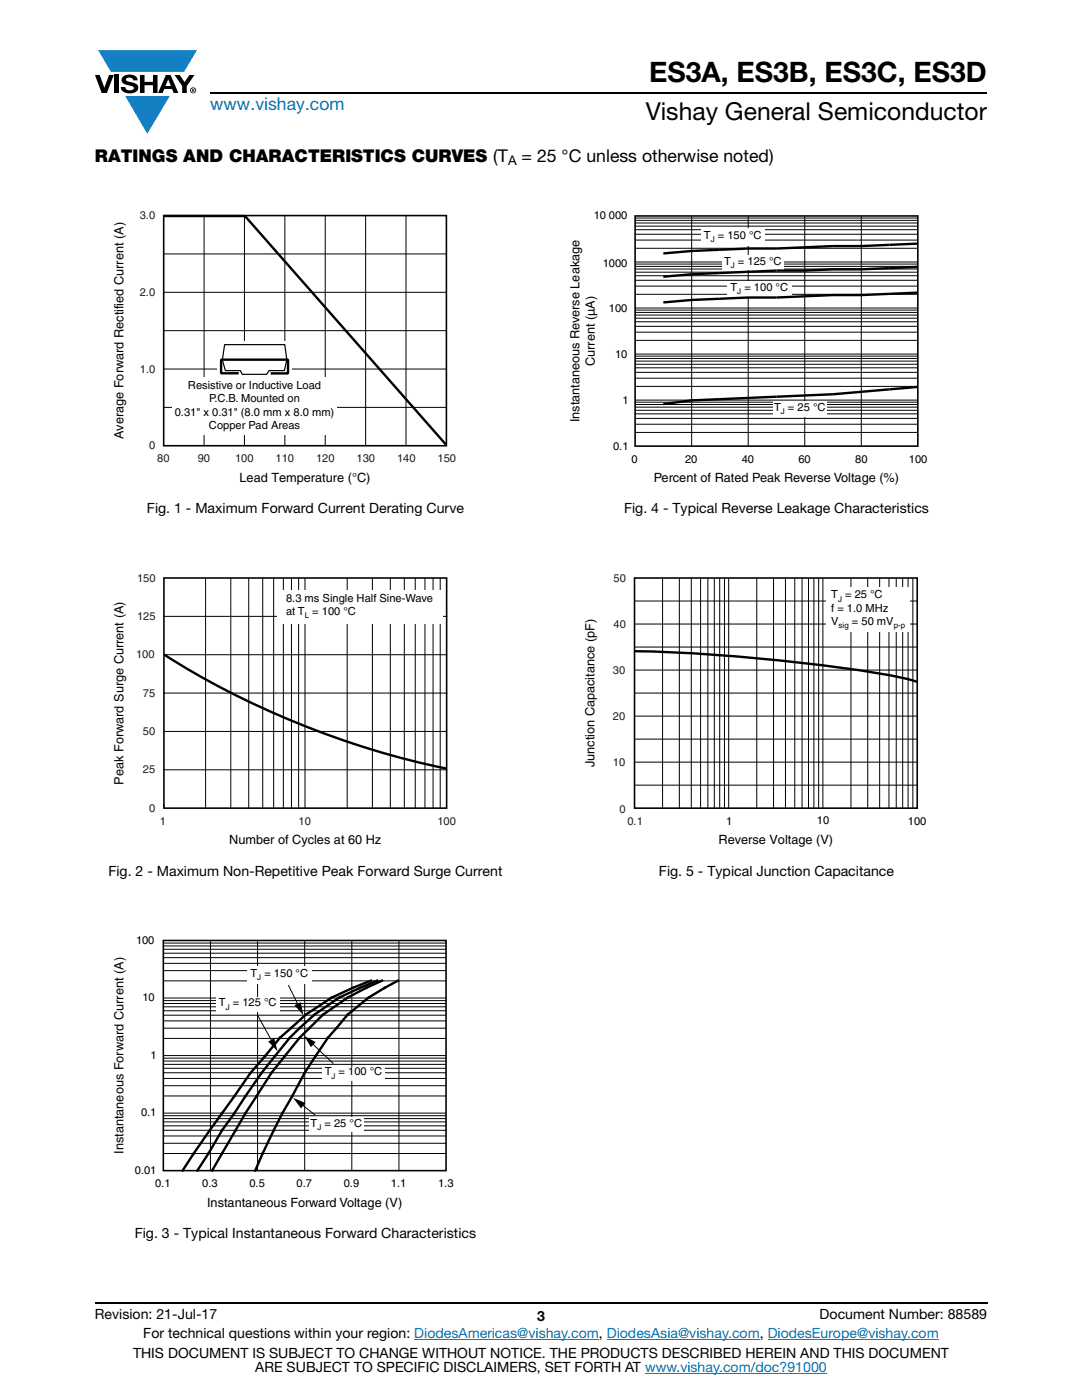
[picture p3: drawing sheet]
<svg xmlns="http://www.w3.org/2000/svg" width="216mm" height="279mm" viewBox="0 0 216 279" stroke-linecap="round" stroke-linejoin="round" font-family="sans-serif">
<defs><g id="words">
<text font-size="5.6" x="129.5" y="16.4">ES3A, ES3B, ES3C, ES3D</text>
<text font-size="4.9" x="128.8" y="24">Vishay General Semiconductor</text>
<text font-size="3.5" fill="#007ec4" x="42" y="21.9">www.vishay.com</text>
<g font-size="3.5">
<text x="18.9" y="32.3">RATINGS AND CHARACTERISTICS CURVES (T</text>
<text x="104.1" y="32.3">= 25 °C unless otherwise noted)</text>
</g>
<g font-size="2.8">
<text x="29.3" y="102.4">Fig. 1 - Maximum Forward Current Derating Curve</text>
<text x="124.5" y="102.4">Fig. 4 - Typical Reverse Leakage Characteristics</text>
<text x="21.6" y="174.8">Fig. 2 - Maximum Non-Repetitive Peak Forward Surge Current</text>
<text x="131.5" y="174.8">Fig. 5 - Typical Junction Capacitance</text>
<text x="26.9" y="247.1">Fig. 3 - Typical Instantaneous Forward Characteristics</text>
<text x="18.9" y="263.3">Revision: 21-Jul-17</text>
<text x="107.2" y="263.6">3</text>
<text x="163.6" y="263.3">Document Number: 88589</text>
<text x="28.6" y="267.1">For technical questions within your region: DiodesAmericas@vishay.com, DiodesAsia@vishay.com, DiodesEurope@vishay.com</text>
<text x="26.5" y="271">THIS DOCUMENT IS SUBJECT TO CHANGE WITHOUT NOTICE. THE PRODUCTS DESCRIBED HEREIN AND THIS DOCUMENT</text>
<text x="50.9" y="273.8">ARE SUBJECT TO SPECIFIC DISCLAIMERS, SET FORTH AT www.vishay.com/doc?91000</text>
</g>
<text font-size="2.6" x="101.4" y="33">A</text>
<g font-size="2.5">
<text x="118.7" y="73.1" transform="rotate(-90 118.7 73.1)">Current (µA)</text>
<text x="24.6" y="87.7" transform="rotate(-90 24.6 87.7)">Average Forward Rectified Current (A)</text>
<text x="115.6" y="84.3" transform="rotate(-90 115.6 84.3)">Instantaneous Reverse Leakage</text>
<text x="47.8" y="96.1">Lead Temperature (°C)</text>
<text x="130.5" y="96.1">Percent of Rated Peak Reverse Voltage (%)</text>
<text x="118.6" y="153.1" transform="rotate(-90 118.6 153.1)">Junction Capacitance (pF)</text>
<text x="24.6" y="156.6" transform="rotate(-90 24.6 156.6)">Peak Forward Surge Current (A)</text>
<text x="45.7" y="168.4">Number of Cycles at 60 Hz</text>
<text x="143.4" y="168.4">Reverse Voltage (V)</text>
<text x="24.6" y="230.3" transform="rotate(-90 24.6 230.3)">Instantaneous Forward Current (A)</text>
<text x="41.3" y="240.8">Instantaneous Forward Voltage (V)</text>
</g>
<g font-size="2.2" fill="#231f20">
<text x="27.9" y="43.7">3.0</text>
<text x="27.9" y="59">2.0</text>
<text x="27.9" y="74.4">1.0</text>
<text x="29.7" y="89.7">0</text>
<text x="31.4" y="92.3">80</text>
<text x="39.4" y="92.3">90</text>
<text x="46.9" y="92.3">100</text>
<text x="55" y="92.3">110</text>
<text x="63.1" y="92.3">120</text>
<text x="71.1" y="92.3">130</text>
<text x="79.2" y="92.3">140</text>
<text x="87.3" y="92.3">150</text>
<text x="27.3" y="116.1">150</text>
<text x="122.4" y="116.1">50</text>
<text x="27.3" y="123.7">125</text>
<text x="122.4" y="125.3">40</text>
<text x="27.1" y="131.4">100</text>
<text x="122.3" y="134.5">30</text>
<text x="28.5" y="139">75</text>
<text x="122.3" y="143.7">20</text>
<text x="28.5" y="146.7">50</text>
<text x="28.5" y="154.3">25</text>
<text x="122.3" y="153">10</text>
<text x="29.7" y="162">0</text>
<text x="31.9" y="164.6">1</text>
<text x="59.6" y="164.6">10</text>
<text x="87.3" y="164.6">100</text>
<text x="123.6" y="162.2">0</text>
<text x="125.2" y="164.7">0.1</text>
</g>
<g font-size="2.2">
<text x="118.5" y="43.7">10 000</text>
<text x="140.5" y="47.7">T = 150 °C</text>
<text x="120.3" y="53.2">1000</text>
<text x="144.5" y="52.8">T = 125 °C</text>
<text x="145.8" y="58.1">T = 100 °C</text>
<text x="121.5" y="62.2">100</text>
<text x="122.7" y="71.4">10</text>
<text x="37.5" y="77.6">Resistive or Inductive Load</text>
<text x="34.9" y="83">0.31&quot; x 0.31&quot; (8.0 mm x 8.0 mm)</text>
<text x="41.7" y="80.3">P.C.B. Mounted on</text>
<text x="124.2" y="80.5">1</text>
<text x="154.5" y="82.1">T = 25 °C</text>
<text x="41.7" y="85.6">Copper Pad Areas</text>
<text x="122.3" y="89.8">0.1</text>
<text x="126" y="92.3">0</text>
<text x="136.7" y="92.3">20</text>
<text x="148" y="92.3">40</text>
<text x="159.3" y="92.3">60</text>
<text x="170.6" y="92.3">80</text>
<text x="181.3" y="92.3">100</text>
<text x="165.9" y="119.4">T = 25 °C</text>
<text x="57.1" y="120.1">8.3 ms Single Half Sine-Wave</text>
<text x="57.1" y="122.8">at T</text>
<text x="62.3" y="122.8">= 100 °C</text>
<text x="165.9" y="122.1">f = 1.0 MHz</text>
<text x="165.9" y="124.8">V</text>
<text x="170" y="124.8">= 50 mV</text>
<text x="144.9" y="164.7">1</text>
<text x="163" y="164.5">10</text>
<text x="181.2" y="164.7">100</text>
<text x="27.1" y="188.4">100</text>
<text x="50" y="195">T</text>
<text x="52.8" y="195">= 150 °C</text>
<text x="28.4" y="199.9">10</text>
<text x="43.7" y="200.9">T = 125 °C</text>
<text x="30" y="211.3">1</text>
<text x="64.8" y="214.6">T = 100 °C</text>
<text x="28.2" y="222.8">0.1</text>
<text x="62" y="224.8">T = 25 °C</text>
<text x="26.9" y="234.2">0.01</text>
<text x="31" y="237">0.1</text>
<text x="40.4" y="237">0.3</text>
<text x="49.8" y="237">0.5</text>
<text x="59.2" y="237">0.7</text>
<text x="68.6" y="237">0.9</text>
<text x="78" y="237">1.1</text>
<text x="87.4" y="237">1.3</text>
</g>
<g font-size="1.6">
<text x="141.8" y="48.4">J</text>
<text x="145.8" y="53.4">J</text>
<text x="147.1" y="58.7">J</text>
<text x="155.8" y="82.7">J</text>
<text x="60.8" y="123.4">L</text>
<text x="167.2" y="120.1">J</text>
<text x="167.3" y="125.4">sig</text>
<text x="178.3" y="125.4">p-p</text>
<text x="51.3" y="195.6">J</text>
<text x="45" y="201.5">J</text>
<text x="66.1" y="215.3">J</text>
<text x="63.3" y="225.5">J</text>
</g>
</g></defs>
<g fill="#147fc3">
<path d="M19.6 10h19.7l-2.6 4.3h-1.1h-13.5z"/>
<path d="M25 19.2h8.9l-4.5 7.5z"/>
</g>
<g fill="#000">
<path d="M18.9 15h1l.9 2.5 1-2.5h.9l-1.4 3.6h-1zM22.9 15h.9v3.6h-.9zM24.6 15.3a2.1 2.1 0 0 1 2.8 .3l.1 .4h-.9a.79 .79 0 0 0-.7-.5 .79 .79 0 0 0-.8 .4l.3 .3 1 .2a1.08 1.08 0 0 1 1.2 1 1.08 1.08 0 0 1-1.1 1.2 1.73 1.73 0 0 1-2.4-1.2h.9a.96 .96 0 0 0 .8 .6 .96 .96 0 0 0 .9-.4 1.31 1.31 0 0 0-1.2-.6 1.03 1.03 0 0 1-1.1-.6 1.03 1.03 0 0 1 .2-1.1zM27.9 15h.9v1.3h1.7v-1.3h.9v3.6h-.9v-1.6h-1.7v1.6h-.9zM34.8 15h1.1l.9 1.4 1-1.4h1l-1.5 2.2v1.4h-.9v-1.4z"/>
<path d="M33.6 15.9l.5 1.3h-1.1zM33.1 15l-1.6 3.6h1l.3-.8h1.5l.3 .8h1l-1.6-3.6z"/>
<path d="M38.4 17.8h.2v.2h-.2zM38.3 17.7v.7h.1v-.3l.4 .3-.2-.3 .2-.2-.1-.2z"/>
<path d="M38.1 18a.46 .46 0 0 1 .9 0 .46 .46 0 0 1-.9 0zM37.9 18a.6 .6 0 0 0 1.2 0 .6 .6 0 0 0-1.2 0z"/>
</g>
<path d="M42 18.6h155M18.9 260h178.1" fill="none" stroke="#000" stroke-width=".36"/>
<path d="M82.7 267.3h36.8M121.1 267.3h30.5M128.7 274h36.3M153.2 267.3h34.1" fill="none" stroke="#007ec4" stroke-width=".2"/>
<path d="M22.4 41.8h68.6v54.9h-68.6z" fill="#fff"/>
<path d="M32.7 43h56.4v46h-56.4z" fill="none" stroke="#000" stroke-width=".32"/>
<path d="M32.7 50.7h56.4M32.7 58.3h56.4M40.7 43v46M48.8 43v46M56.8 43v46M64.9 43v46M73 43v46M81 43v46M32.7 66h56.4M32.7 73.6h56.4M32.7 81.3h56.4" fill="none" stroke="#000" stroke-width=".2"/>
<path d="M32.7 43.1h16.2l40.1 45.6" fill="none" stroke="#000" stroke-width=".48"/>
<g fill="#fff">
<path d="M34.4 75.3h32.8v11.5h-32.8z"/>
<path d="M43.4 68.1h14.8v7.2h-14.8z"/>
</g>
<path d="M44.8 68.8h12l.4 3-.4 2.2h-3.1l-.5 .7h-4.9l-.3-.7h-3l-.6-2.2z" fill="none" stroke="#000" stroke-width=".24"/>
<path d="M47.6 74.5h-3.5v-2.7h13.4v2.7h-3.5" fill="none" stroke="#000" stroke-width=".48"/>
<path d="M22.4 114.2h68.6v54.8h-68.6z" fill="#fff"/>
<g fill="none" stroke="#000" stroke-width=".2">
<path d="M41 115.4v45.9M46.1 115.4v45.9M49.6 115.4v45.9M52.4 115.4v45.9M54.6 115.4v45.9M56.5 115.4v45.9M58.2 115.4v45.9M59.6 115.4v45.9M60.9 115.4v45.9M69.3 115.4v45.9M74.3 115.4v45.9M77.9 115.4v45.9"/>
<path d="M80.7 115.4v45.9M82.9 115.4v45.9M84.8 115.4v45.9M86.4 115.4v45.9M87.8 115.4v45.9M32.7 138.3h56.4M32.7 130.7h56.4M32.7 123h56.4M32.7 153.6h56.4M32.7 146h56.4M32.6 160.5v.6"/>
</g>
<path d="M32.7 115.4h56.4v45.9h-56.4z" fill="none" stroke="#000" stroke-width=".32"/>
<path d="M32.7 130.6a171.1 171.1 0 0 0 56.5 22.8" fill="none" stroke="#000" stroke-width=".48"/>
<g fill="#fff">
<path d="M55.3 117.7h32.9v6.7h-32.9z"/>
<path d="M22.4 186.5h68.1v54.9h-68.1z"/>
</g>
<g fill="none" stroke="#000" stroke-width=".2">
<path d="M32.6 199.7h56.4M32.6 199.2h56.4M32.6 195.8h56.4M32.6 193.7h56.4M32.6 192.3h56.4M32.6 191.1h56.4M32.6 188.8h56.4M32.6 189.4h56.4M32.6 190.2h56.4M32.6 188.2h56.4M42 187.7v45.9M51.4 187.7v45.9"/>
<path d="M57.5 196.6l2.1 4.1M60.8 187.7v45.9M70.2 187.7v45.9M79.6 187.7v45.9M32.6 218.7h56.4M32.6 216.7h56.4M32.6 215.2h56.4M32.6 214.1h56.4M32.6 211.8h56.4M32.6 212.4h56.4M32.6 213.2h56.4M32.6 211.2h56.4"/>
<path d="M32.6 210.7h56.4M32.6 207.2h56.4M32.6 205.2h56.4M32.6 203.7h56.4M32.6 202.6h56.4M32.6 200.3h56.4M32.6 200.9h56.4M32.6 201.7h56.4M51.4 202.6l2.9 5.4M62.2 208.1l4.3 4.2M32.6 230.2h56.4M32.6 228.2h56.4"/>
<path d="M32.6 226.7h56.4M32.6 225.6h56.4M32.6 223.2h56.4M32.6 223.9h56.4M32.6 224.7h56.4M32.6 222.7h56.4M32.6 222.1h56.4M60.1 220.4l2.8 2.2"/>
</g>
<path d="M32.6 187.7h56.4v45.9h-56.4z" fill="none" stroke="#000" stroke-width=".32"/>
<path d="M74 195.7l-3.7 1.5-4.1 1.9-5.2 3.4-5.2 4.6-5.8 7.1-8.2 11.4-5.4 8M75.2 195.7l-3.4 1.5a39.5 39.5 0 0 0-16.9 13.6l-2.7 3.4-7.9 11.4-2.7 4.6-2.2 3.4M76.2 195.7a42.9 42.9 0 0 0-19.4 15.1l-2.7 3.4a249.8 249.8 0 0 0-11.8 19.4M79.4 195.7l-5.9 3.4-4.1 3.4-4 4.6-4.6 7.1-2.5 4.6a126.1 126.1 0 0 0-7.4 14.8" fill="none" stroke="#000" stroke-width=".48"/>
<path d="M53.5 207.9l1.2-.7 .7 2.6zM58.8 200.6l1.2-.6 .5 2.6zM60.6 206.7l2.4 1.3-1 1zM58.5 219.1l2.4 1-.8 1.1z" fill="#000"/>
<g fill="#fff">
<path d="M49.3 192.8h12.9v3.6h-12.9z"/>
<path d="M64.4 212.9h12.3v2.7h-12.3z"/>
<path d="M61.7 223h10.9v2.9h-10.9z"/>
<path d="M43.1 199h12.6v2.9h-12.6z"/>
<path d="M113.5 41.8h71.6v54.9h-71.6z"/>
</g>
<g fill="none" stroke="#000" stroke-width=".2">
<path d="M126.7 58.7h56.4M126.7 57.1h56.4M126.7 55.9h56.4M126.7 55h56.4M126.7 53.2h56.4M126.7 53.7h56.4M126.7 54.3h56.4M126.7 52.7h56.4M126.7 52.3h56.4M126.7 49.5h56.4M126.7 47.9h56.4M126.7 46.8h56.4"/>
<path d="M126.7 45.8h56.4M126.7 44h56.4M126.7 44.5h56.4M126.7 45.1h56.4M126.7 43.5h56.4M138 43.2v45.8M149.3 43.2v45.8M160.6 43.2v45.8M171.9 43.2v45.8M126.7 79.9h56.4M126.7 77.1h56.4M126.7 75.5h56.4"/>
<path d="M126.7 74.3h56.4M126.7 73.4h56.4M126.7 71.5h56.4M126.7 72.1h56.4M126.7 72.7h56.4M126.7 71.1h56.4M126.7 70.7h56.4M126.7 67.9h56.4M126.7 66.3h56.4M126.7 65.1h56.4M126.7 64.2h56.4M126.7 62.4h56.4"/>
<path d="M126.7 62.9h56.4M126.7 63.5h56.4M126.7 61.9h56.4M126.7 61.5h56.4M126.7 86.3h56.4M126.7 84.7h56.4M126.7 83.5h56.4M126.7 82.6h56.4M126.7 80.7h56.4M126.7 81.3h56.4M126.7 81.9h56.4M126.7 80.3h56.4"/>
</g>
<path d="M126.7 43.1h56.4v45.9h-56.4z" fill="none" stroke="#000" stroke-width=".32"/>
<g fill="#fff">
<path d="M139.9 45.6h12.7v3.5h-12.7z"/>
<path d="M144.1 50.9h12.2v3h-12.2z"/>
<path d="M145.1 56.2h12.8v3.1h-12.8z"/>
<path d="M154.2 80.1h10.8v3.1h-10.8z"/>
</g>
<path d="M183.1 48.6l-11.3 .5h-5.6l-11.3 .5h-5.6l-11.3 .5-5.6 .5M183.1 53.3l-11.3 .5-16.9 .2-16.9 .7-5.6 .5M183.1 58.4l-11.3 .5h-5.6l-11.3 .5h-5.6l-11.3 .5-5.6 .5M183.1 77.2l-16.9 1.5-28.2 1.2-5.6 .7" fill="none" stroke="#000" stroke-width=".48"/>
<path d="M116.5 114.2h68.4v54.8h-68.4z" fill="#fff"/>
<g fill="none" stroke="#000" stroke-width=".2">
<path d="M126.6 119.9h56.4M132.2 115.4v45.8M135.6 115.4v45.8M137.9 115.4v45.8M139.8 115.4v45.8M141.2 115.4v45.8M142.5 115.4v45.8M143.6 115.4v45.8M144.6 115.4v45.8M145.4 115.4v45.8M151 115.4v45.8M154.3 115.4v45.8"/>
<path d="M156.7 115.4v45.8M158.6 115.4v45.8M160 115.4v45.8M161.3 115.4v45.8M162.4 115.4v45.8M163.4 115.4v45.8M164.2 115.4v45.8M169.8 115.4v45.8M173.1 115.4v45.8M175.5 115.4v45.8M177.4 115.4v45.8M178.8 115.4v45.8"/>
<path d="M180.1 115.4v45.8M181.2 115.4v45.8M182.1 115.4v45.8M126.6 138.3h56.4M126.6 129.1h56.4M126.6 133.7h56.4M126.6 124.5h56.4M126.6 156.7h56.4M126.6 147.5h56.4M126.6 152.1h56.4M126.6 142.9h56.4"/>
</g>
<path d="M126.6 115.4h56.4v45.9h-56.4z" fill="none" stroke="#000" stroke-width=".32"/>
<path d="M126.6 130a352.9 352.9 0 0 1 53.2 5.2l3.3 .9" fill="none" stroke="#000" stroke-width=".48"/>
<path d="M164.9 117.3h16.6v8.8h-16.6z" fill="#fff"/>
<use href="#words"/>
</svg>
